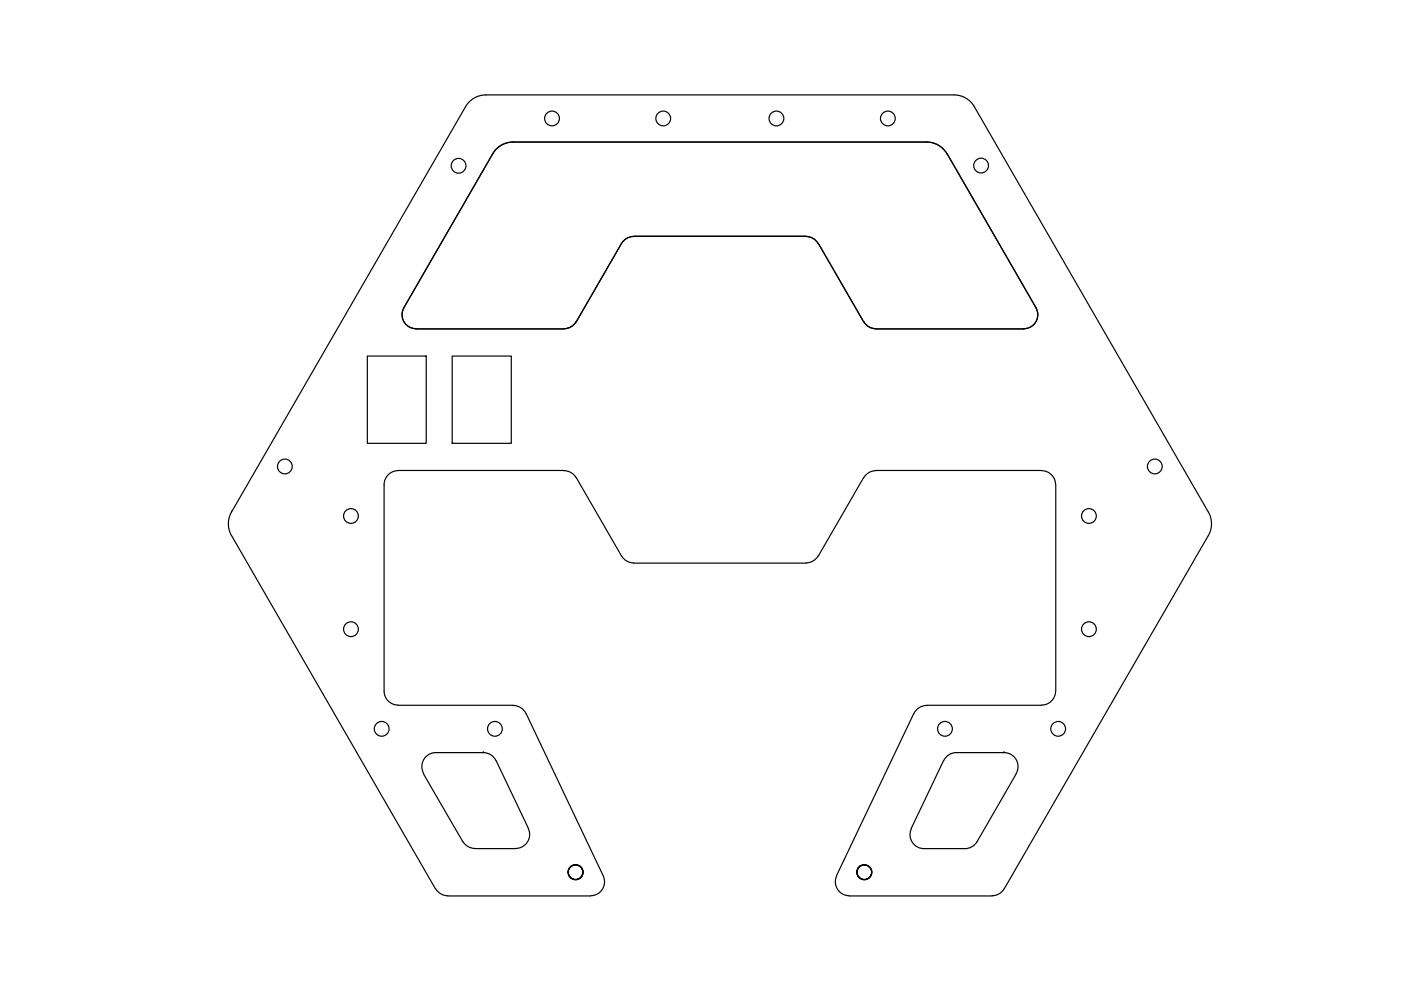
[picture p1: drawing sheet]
<svg xmlns="http://www.w3.org/2000/svg" width="297mm" height="210mm" viewBox="0 0 297 210" stroke-linecap="round" stroke-linejoin="round" font-family="sans-serif">
<g fill="none" stroke="#000" stroke-width=".25">
<path d="M200.8 32.6a5 5 0 0 0-4.3-2.5h-87.7a5 5 0 0 0-4.3 2.5l-18.9 32.6M200.8 32.6l18.8 32.6a2.96 2.96 0 0 1-2.5 4.5M134.4 50.1a2.96 2.96 0 0 0-2.6 1.5l-9.6 16.7M134.4 50.1h36.5M170.9 50.1a2.96 2.96 0 0 1 2.6 1.5M173.5 51.6l9.6 16.7M77.9 75.5h12.5v18.5h-12.5zM85.6 65.2a2.96 2.96 0 0 0 2.6 4.5M88.2 69.7h31.4M95.9 75.5h12.5v18.5h-12.5zM122.1 68.2a2.96 2.96 0 0 1-2.5 1.5M183.1 68.2a2.96 2.96 0 0 0 2.6 1.5"/>
<path d="M185.7 69.7h31.4M84.4 99.8a2.96 2.96 0 0 0-3 3v43.7a2.96 2.96 0 0 0 3 3M84.4 99.8h35.2M119.6 99.8a2.96 2.96 0 0 1 2.5 1.5M185.7 99.8h35.1M185.7 99.8a2.96 2.96 0 0 0-2.6 1.5M220.8 99.8a2.96 2.96 0 0 1 3 3M49.1 108.6a5 5 0 0 0 0 5l43.2 74.8M49.1 108.6l49.6-86a5 5 0 0 1 4.3-2.5h99.3a5 5 0 0 1 4.3 2.5l49.6 86a5 5 0 0 1 0 5l-43.3 74.8a3 3 0 0 1-2.6 1.5M49.1 108.6h.1M122.2 101.2l9.6 16.7a2.96 2.96 0 0 0 2.6 1.5M134.4 119.4h36.5"/>
<path d="M173.5 117.9a2.96 2.96 0 0 1-2.6 1.5M183.1 101.2l-9.6 16.7M223.8 102.8v43.7M84.4 149.5h24.4M102.5 159.6a2.96 2.96 0 0 1 2.7 1.7l6.8 14.4M102.5 159.6h-10.1a2.96 2.96 0 0 0-2.6 4.4M102.5 159.6h.1M108.8 149.6a2.96 2.96 0 0 1 2.7 1.7l16.4 34.3M193.7 151.3l-16.3 34.3M196.5 149.6a2.96 2.96 0 0 0-2.7 1.7M196.5 149.5h24.3M212.9 159.6a2.96 2.96 0 0 1 2.5 4.4"/>
<path d="M212.9 159.6h-10.1a2.96 2.96 0 0 0-2.7 1.7M212.9 159.6h.1M223.8 146.5a2.96 2.96 0 0 1-3 3M89.8 164.1l8.3 14.3M98.1 178.4a2.96 2.96 0 0 0 2.6 1.5M100.7 179.9h8.6M112 175.7a2.96 2.96 0 0 1-2.7 4.2M200.1 161.3l-6.9 14.4M215.5 164.1l-8.4 14.3a2.96 2.96 0 0 1-2.5 1.5h-8.7a2.96 2.96 0 0 1-2.7-4.2M92.4 188.4a2.96 2.96 0 0 0 2.5 1.5M94.9 190h30.3M127.9 185.7a2.96 2.96 0 0 1-2.7 4.2"/>
<path d="M177.4 185.7a2.96 2.96 0 0 0 2.7 4.2M180.1 190h30.2"/>
<circle cx="97.2" cy="35.2" r="1.57"/>
<circle cx="117" cy="25.1" r="1.57"/>
<circle cx="140.6" cy="25.1" r="1.57"/>
<circle cx="164.6" cy="25.1" r="1.57"/>
<circle cx="188.2" cy="25.1" r="1.57"/>
<circle cx="208" cy="35.1" r="1.57"/>
<circle cx="60.4" cy="98.9" r="1.57"/>
<circle cx="244.8" cy="98.9" r="1.57"/>
<circle cx="74.4" cy="109.4" r="1.57"/>
<circle cx="230.9" cy="109.4" r="1.57"/>
<circle cx="74.4" cy="133.4" r="1.57"/>
<circle cx="230.9" cy="133.4" r="1.57"/>
<circle cx="80.9" cy="154.5" r="1.57"/>
<circle cx="104.9" cy="154.5" r="1.57"/>
<circle cx="200.3" cy="154.5" r="1.57"/>
<circle cx="224.4" cy="154.5" r="1.57"/>
<circle cx="122" cy="184.9" r="1.57"/>
<circle cx="183.2" cy="184.9" r="1.57"/>
</g>
</svg>
